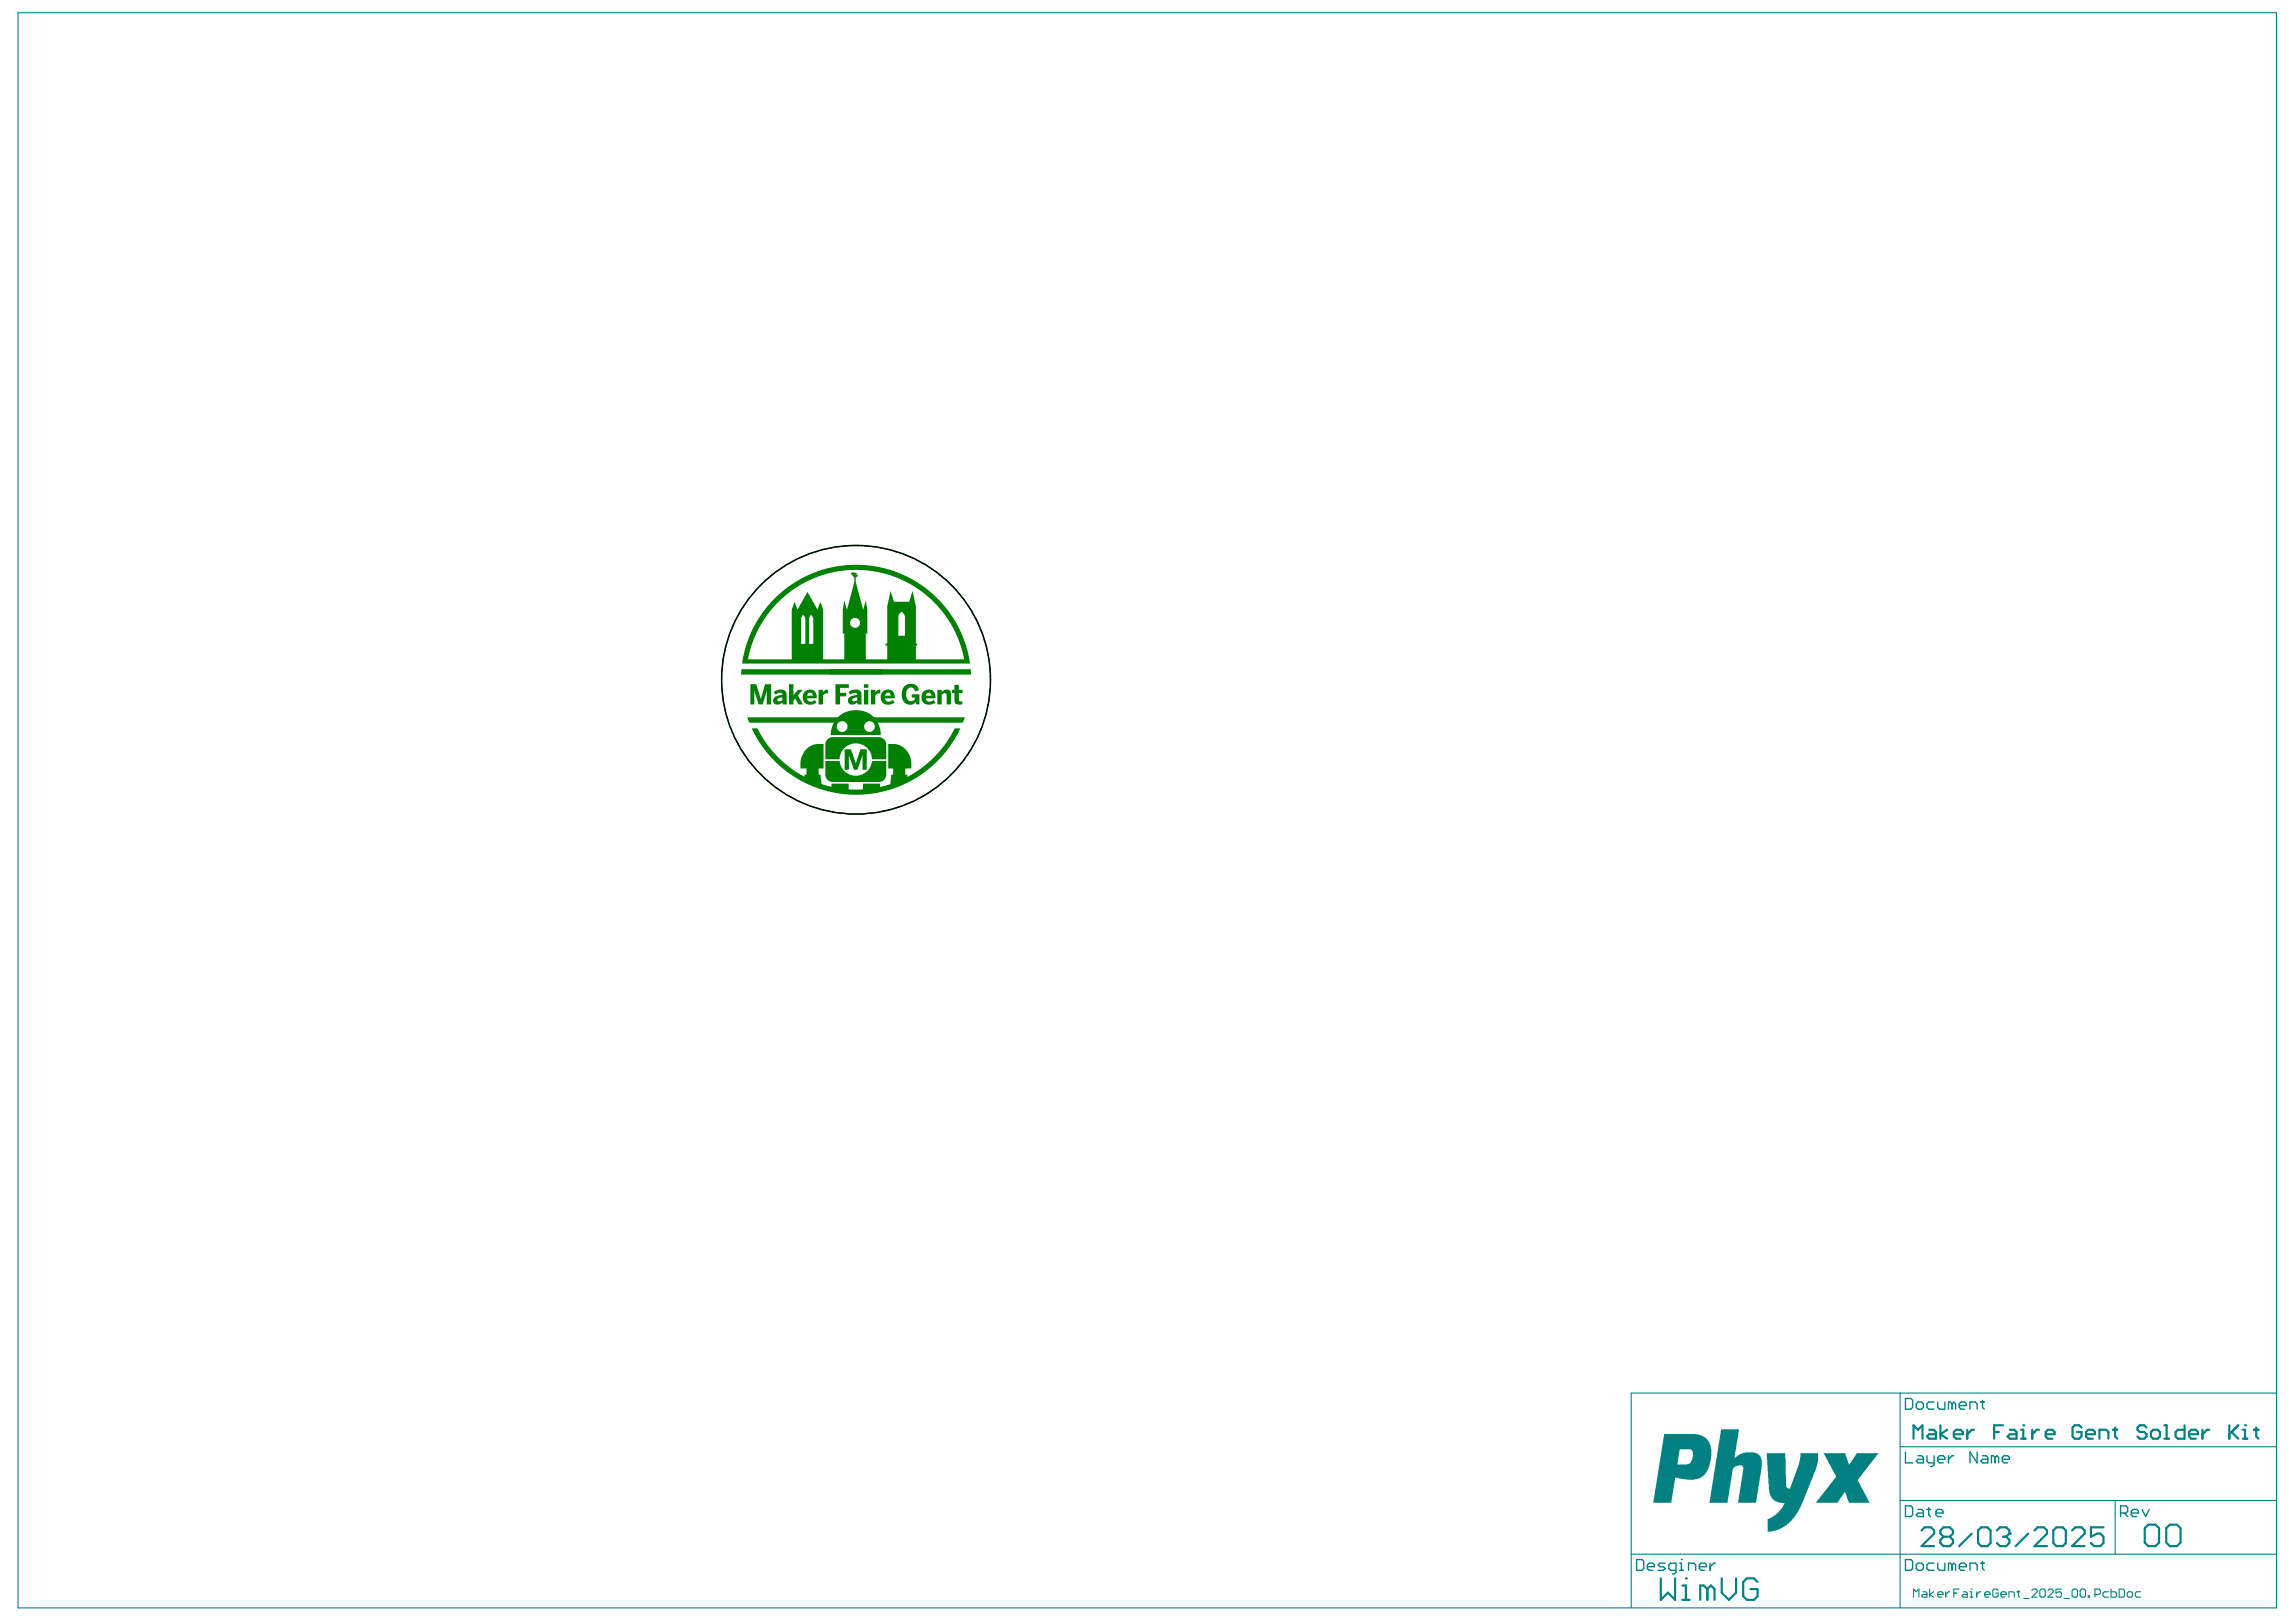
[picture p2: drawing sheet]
<svg xmlns="http://www.w3.org/2000/svg" width="297mm" height="210mm" viewBox="0 0 297 210" stroke-linecap="round" stroke-linejoin="round" font-family="sans-serif">
<g fill="#008080">
<path d="M222.7 185h2.3l-.6 3.7 .7-.5 .7-.2h1.3l.4 .2 .3 .4 .1 .4v.9l-.7 4.6h-2.4l.7-4.2a.58 .58 0 0 0-.1-.6h-.7l-.3 .2a.59 .59 0 0 0-.3 .6l-.6 4h-2.4z"/>
<path d="M228.5 188.1h2.5l.1 4.2v.2l.3 .2 .2-.1 1.1-3.1 .2-.9v-.5h2.3v1l-.3 1.3-1.9 4.6-.8 1.2-1 1.2-1 .5-.8 .3-.7 .1v-1.2a.45 .45 0 0 1 .4-.7l.7-.4 .6-.6 .5-.9h-.7l-.6-.2-.4-.4-.2-.4-.2-.7z"/>
<path d="M235.9 188.1h2.8l.5 1.4 .2-.1 .8-1.3h2.8l-2.6 3.3a.38 .38 0 0 0 .1 .5l1.4 2.6h-2.7l-.5-1.4h-.1l-.9 1.4h-2.8l2.2-2.8 .2-.3a.34 .34 0 0 0 .1-.6z"/>
<path d="M215.3 185.6h4.2l.8 .2 .6 .5 .4 .7 .1 .5-.1 1.4-.2 .8-.3 .7-.5 .6-.3 .2-.8 .3h-.9l-1.6-.3-.5 3.3h-2.3zM217.3 187.5l-.3 2h1.3l.3-.1 .3-.5 .1-.7a.57 .57 0 0 0-.3-.7z"/>
</g>
<g fill="none" stroke="#008080" stroke-width=".14">
<path d="M2.3 1.6h292.2v206.5h-292.2zM245.8 187.2h48.7M245.8 194.2h48.7M245.8 180.3v27.8M273.6 194.2v6.9M294.5 180.3h-83.5v27.8M211 201.1h83.5M247.6 206.7v-1.1l.3 .4 .4-.4v1.1M248.8 206h.3l.2 .2v.5h-.5l-.2-.2 .2-.2h.5M249.6 205.6v1.1M250.2 206l-.6 .3 .6 .4M250.7 206.3h.7v-.1l-.2-.2h-.3l-.2 .2v.3l.2 .2h.3"/>
<path d="M251.7 206v.7M252.3 206h-.2l-.4 .3M252.8 206.2h.3M253.5 205.6h-.7v1.1M254 206h.3l.2 .2v.5h-.5l-.2-.2 .2-.2h.5M254.9 206h.1v.7M254.9 206.7h.3M255 205.6h.1M255.7 206v.7M256.2 206h-.1l-.4 .3M256.8 206.3h.7v-.1l-.2-.2h-.4l-.1 .2v.3l.1 .2h.4M258.5 205.8l-.2-.2h-.3l-.2 .2v.7l.2 .2h.3l.2-.2v-.3h-.3"/>
<path d="M258.9 206.3h.7v-.1l-.2-.2h-.4l-.1 .2v.3l.1 .2h.4M259.9 206.7v-.7h.5l.2 .2v.5M260.9 206h.4M261.1 205.8v.7l.2 .2M261.8 206.9h.7M262.9 205.8l.1-.2h.4l.2 .2v.2l-.7 .7h.7M264.1 205.6h.3l.2 .2v.7l-.2 .2h-.3l-.2-.2v-.7zM264.9 205.8l.2-.2h.4l.1 .2v.2l-.7 .7h.7M266.7 205.6h-.7v.6l.5-.2 .2 .2v.3l-.2 .2h-.3l-.2-.2M267 206.9h.7M268.1 205.8l.1-.2h.4l.2 .2v.7l-.2 .2h-.4l-.1-.2zM269.3 205.6h.3l.2 .2v.7l-.2 .2h-.3l-.2-.2v-.7z"/>
<path d="M270.2 206.5h.1v.2h-.1zM271 206.3h.6l.1-.1v-.4l-.1-.2h-.6v1.1M272.8 206h-.6l-.1 .2v.3l.1 .2h.6M273.1 205.6v1.1h.5l.2-.2v-.3l-.2-.2h-.5M274.2 205.6h.5l.2 .2v.7l-.2 .2h-.5zM275.2 206.2l.2-.2h.3l.2 .2v.3l-.2 .2h-.3l-.2-.2zM276.9 206h-.5l-.2 .2v.3l.2 .2h.5"/>
</g>
<g fill="none" stroke="#008080" stroke-width=".17">
<path d="M246.5 181h.7l.2 .2v.9l-.2 .3h-.7zM246.5 187.9v1.4h.9M246.5 194.9h.7l.2 .2v.9l-.2 .3h-.7zM247.9 181.7l.2-.3h.5l.2 .3v.4l-.2 .3h-.5l-.2-.3zM248.1 188.4h.5l.2 .2v.7h-.7l-.2-.2 .2-.3h.7M248.1 195.3h.5l.2 .3v.7h-.7l-.2-.3 .2-.2h.7M249.3 188.4v.7l.2 .2h.7M249.3 195.3h.5M249.5 195.1v.9l.3 .3M250.2 181.4h-.7l-.2 .3v.4l.2 .3h.7M250.2 188.4v1.1l-.2 .3h-.2M250.5 195.8h.9v-.2l-.3-.3h-.4l-.2 .3v.4l.2 .3h.4"/>
<path d="M250.7 181.4v.7l.2 .3h.7v-1M250.7 188.8h.9v-.2l-.2-.2h-.5l-.2 .2v.5l.2 .2h.5M252.1 188.4v.9M252.5 181.7l-.2-.3h-.2v1M252.5 181.7v.7M252.5 181.7l.3-.3 .2 .3v.7M252.8 188.4h-.3l-.4 .4M253.5 181.9h.9v-.2l-.2-.3h-.5l-.2 .3v.4l.2 .3h.5M254.9 182.4v-1h.7l.2 .3v.7M255.8 187.9v1.4l-.9-1.4v1.4M256.2 181.4h.5M256.5 188.4h.4l.3 .2v.7h-.7l-.3-.2 .3-.3h.7"/>
<path d="M256.5 181.2v.9l.2 .3M258.1 188.6l-.2-.2h-.3v.9M258.1 188.6v.7M258.1 188.6l.2-.2 .3 .2v.7M259 188.8h1v-.2l-.3-.2h-.4l-.3 .2v.5l.3 .2h.4M274.3 195.8h.7l.3-.2v-.5l-.3-.2h-.7v1.4M274.8 195.8l.5 .5M275.7 195.8h1v-.2l-.3-.3h-.4l-.3 .3v.4l.3 .3h.4M277.1 195.3l.5 1 .4-1M211.7 201.8h.7l.3 .3v.9l-.3 .2h-.7zM213.1 202.7h.9v-.2l-.2-.2h-.4l-.3 .2v.5l.3 .2h.4M215.4 202.3h-.7l-.2 .2 .2 .2h.5l.2 .3-.2 .2h-.7"/>
<path d="M216.8 203.2h-.7l-.2-.2v-.5l.2-.2h.7v1.1l-.2 .3h-.2M217.3 203.2h.5M217.3 202.3h.2v.9M217.5 201.8h.1M218.5 203.2v-.9h.6l.3 .2v.7M219.8 202.7h1v-.2l-.3-.2h-.4l-.3 .2v.5l.3 .2h.4M221.2 202.3v.9M221.9 202.3h-.2l-.5 .4M246.5 201.8h.7l.2 .3v.9l-.2 .2h-.7zM247.9 202.5l.2-.2h.5l.2 .2v.5l-.2 .2h-.5l-.2-.2zM250.2 202.3h-.7l-.2 .2v.5l.2 .2h.7M250.7 202.3v.7l.2 .2h.7v-.9"/>
<path d="M252.5 202.5l-.2-.2h-.2v.9M252.5 202.5v.7M252.5 202.5l.3-.2 .2 .2v.7M253.5 202.7h.9v-.2l-.2-.2h-.5l-.2 .2v.5l.2 .2h.5M254.9 203.2v-.9h.7l.2 .2v.7M256.2 202.3h.5M256.5 202.1v.9l.2 .2"/>
</g>
<g fill="none" stroke="#008080" stroke-width=".28">
<path d="M247.6 186.2v-1.8l.5 .6 .6-.6v1.8M248.6 198.1l.4-.4h.8l.4 .4v.4l-1.6 1.6h1.6M249.6 185h.6l.3 .3v.9h-.9l-.3-.3 .3-.3h.9M251 184.4v1.8M251.4 198.9l-.4 .4v.4l.4 .4h.9l.4-.4v-.4l-.4-.4M251.4 198.9l-.4-.4v-.4l.4-.4h.9l.4 .4v.4l-.4 .4M251.4 198.9h.9M251.9 185l-.9 .6 .9 .6M252.8 185.6h1.1v-.3l-.3-.3h-.5l-.3 .3v.6l.3 .3h.5M254.5 185v1.2M255.1 198.5l-1.6 1.6M255.4 185h-.3l-.6 .6"/>
<path d="M255.9 198.1l.4-.4h.8l.4 .4v1.6l-.4 .4h-.8l-.4-.4zM258 185.3h.6M258.3 198.1l.4-.4h.9l.4 .4v.4M259.1 184.4h-1.1v1.8M259.1 198.9h.5M259.6 198.9l.4 .4v.4l-.4 .4h-.9l-.4-.4M260 198.5h.1M260 198.5l-.4 .4M260 185h.6l.3 .3v.9h-.9l-.3-.3 .3-.3h.9M261.5 185h.3v1.2M261.5 186.2h.5M261.8 184.4h.1"/>
<path d="M262.4 198.5l-1.6 1.6M262.9 185v1.2M263.2 198.1l.4-.4h.8l.4 .4v.4l-1.6 1.6h1.6M263.8 185h-.3l-.6 .6M264.7 185.6h1.1v-.3l-.3-.3h-.6l-.2 .3v.6l.2 .3h.6M265.6 198.1l.4-.4h.9l.4 .4v1.6l-.4 .4h-.9l-.4-.4zM268.1 198.1l.4-.4h.8l.4 .4v.4l-1.6 1.6h1.6M269.3 184.7l-.3-.3h-.6l-.3 .3v1.2l.3 .3h.6l.3-.3v-.6h-.6M269.9 185.6h1.1v-.3l-.3-.3h-.5l-.3 .3v.6l.3 .3h.5M271.6 186.2v-1.2h.9l.3 .3v.9M272.1 197.7h-1.6v1.2l.8-.4h.4l.4 .4v.8l-.4 .4h-.8l-.4-.4M273.3 185h.6"/>
<path d="M273.6 184.7v1.2l.3 .3M277.5 197.8l.4-.5h1l.4 .5v1.8l-.4 .5h-1l-.4-.5zM277.7 184.7l-.3-.3h-.6l-.3 .3v.3l.3 .3h.6l.3 .3v.3l-.3 .3h-.6l-.3-.3M278.3 185.3l.3-.3h.5l.3 .3v.6l-.3 .3h-.5l-.3-.3zM280 186.2h.6M280 184.4h.3v1.8M280.3 197.8l.4-.5h.9l.5 .5v1.8l-.5 .5h-.9l-.4-.5zM282.6 184.4v1.8h-.8l-.3-.3v-.6l.3-.3h.8M283.2 185.6h1.2v-.3l-.3-.3h-.6l-.3 .3v.6l.3 .3h.6M284.9 185v1.2M285.8 185h-.3l-.6 .6M288.4 184.4v1.8"/>
<path d="M288.7 185.3l.9 .9M289.6 184.4l-1.2 1.2M290.2 185h.2v1.2M290.2 186.2h.5M290.4 184.4h.1M291.6 185h.6M291.9 184.7v1.2l.3 .3M214.9 204.3v2.7l.9-.9 .9 .9v-2.7M217.6 207h1M217.6 205.2h.5v1.8M218.1 204.3h.1M220.9 205.6l-.5-.4h-.4v1.8"/>
<path d="M220.9 205.6v1.4M220.9 205.6l.5-.4 .4 .4v1.4M222.7 204.3v1.8l1 .9 .9-.9v-1.8M227.4 204.7l-.5-.4h-.9l-.5 .4v1.9l.5 .4h.9l.5-.4v-1h-.9"/>
</g>
<g fill="#008000">
<path d="M95.9 86.6h18.2v.7h-18.2z"/>
<path d="M107.4 86.6h18.2v.7h-18.2z"/>
<path d="M113 92.8h11.8l-.2 .7h-11.1l-.5-.4z"/>
<path d="M96.7 92.8h11.8v.3l-.5 .4h-11.1z"/>
<path d="M105.9 89.3h.6v.3l.3-.3 .3-.1v.5l-.4 .1-.2 .2v1.2h-.6z"/>
<path d="M111.8 89.3h.5v1.9h-.5z"/>
<path d="M112.7 89.3h.5v.3l.3-.3 .4-.1v.5l-.4 .1-.3 .2v1.2h-.5z"/>
<path d="M123.5 88.6h.5v.7h.5v.4h-.5l.1 .9 .1 .2h.3v.4h-.7l-.3-.3v-1.2h-.3v-.4h.3z"/>
<path d="M107.1 95.7l.3-.2 .3-.1h6.3l.4 .3 .2 .5 .1 2.1h-1.9l-.2-.9-.5-.7-.7-.4-.7-.1-.9 .2-.6 .5-.4 .6-.2 .8h-1.8v-2z"/>
<path d="M97.1 88.5h.7l.6 2 .6-2h.8v2.7h-.6v-1.8l-.5 1.8h-.6l-.5-1.9v1.9h-.5z"/>
<path d="M109.3 97h.8l.6 1.8 .6-1.8h.8v2.6h-.5v-1.9l-.7 1.9h-.4l-.7-1.8v1.8h-.5z"/>
<path d="M108.1 88.5h1.7v.5h-1.1v.7h.8v.4h-.8v1.1h-.6z"/>
<path d="M106.8 98.5h1.8l.3 .8 .4 .6 .7 .4 .8 .1 .8-.2 .6-.4 .4-.6 .2-.7h1.8v2l-.3 .5-.5 .2h-6.3l-.4-.3-.3-.4z"/>
<path d="M102.1 88.5h.5v1.5l.6-.7h.6l-.6 .7 .7 1.2h-.6l-.4-.8-.3 .2v.6h-.5z"/>
<path d="M117 88.8l.3-.2 .4-.1 .6 .1 .4 .2 .2 .5-.5 .2-.4-.5h-.3l-.2 .1-.2 .4-.1 .6 .3 .5 .5 .1 .3-.1 .1-.3h-.4v-.5h1v1.4h-.5v-.4l-.2 .3-.4 .1-.5-.1-.5-.3-.2-.4v-.6v-.5z"/>
<path d="M121.3 89.3h.5v.3l.6-.4 .3 .1 .2 .1 .1 .3v1.5h-.5v-1.3l-.2-.2-.5 .2v1.3h-.5z"/>
<path d="M111.8 88.6h.5v.4h-.5z"/>
<path d="M97.3 94.3h.7l1.1 1.8 1.4 1.7 1.7 1.5 1.9 1.2v-.3h.2v-.8h-.7v-1l.3-.9 .5-.6 .6-.4 .6-.2h.9l.1 3.1-.7 .1v.7h.2l.2 1.3 1.3 .3v-.4h2.2v.7l.8 .1h1v-.8h2.3v.4l1.3-.3 .1-1.3h.2l.1-.7-.7-.1v-3.1h1l.6 .2 .5 .4 .5 .6 .4 .9v1l-.8 .1v.7h.3v.3l1.9-1.2 1.7-1.5 1.4-1.7 1.1-1.8h.7l-1 1.8-1.3 1.7-1.5 1.5-1.6 1.2-2 1.1-1.9 .7-2 .4-2.2 .1-2.1-.1-2.1-.5-1.9-.7-1.9-1-1.7-1.2-1.5-1.6-1.2-1.6z"/>
<path d="M114.2 89.5l.6-.3 .4 .1 .3 .1 .2 .4 .1 .6h-1.3l.2 .4h.4l.4-.2 .2 .3-.7 .3h-.4l-.4-.2-.2-.3-.1-.4 .1-.4zM114.6 89.7l-.1 .3h.7l-.1-.3-.3-.1z"/>
<path d="M109.8 89.6l.7-.4h.4l.4 .2 .1 .4 .1 1.4h-.6v-.3l-.5 .3-.5-.1-.2-.4 .1-.4 .4-.2 .7-.2-.1-.2h-.2l-.6 .2zM110.3 90.4v.3h.4l.2-.1v-.3z"/>
<path d="M104.1 89.5l.3-.2 .3-.1 .4 .1 .3 .1 .2 .4 .1 .6h-1.3l.2 .3 .2 .1h.3l.3-.2 .2 .3-.7 .3-.5-.1-.3-.1-.2-.3v-.4v-.4zM104.6 89.7l-.2 .3h.8l-.2-.3z"/>
<path d="M100.1 89.6l.7-.4h.5l.3 .2 .2 .4v1.4h-.5l-.1-.3-.5 .3-.5-.1-.2-.4 .1-.4 .4-.2 .7-.2-.1-.2h-.2l-.6 .2zM100.6 90.4v.3h.4l.2-.1v-.3z"/>
<path d="M100.1 77.6l1.4-1.3 1.8-1.2 1.9-.9 2-.7 2-.3 2.1-.1 2 .2 2 .5 1.9 .7 1.9 1.1 1.6 1.3 1.4 1.5 1.3 1.7 1 1.8 .7 2 .4 2h-29.5l.5-2.3 .9-2.2 1.2-2.1zM116.4 79.3l-.2 .5v2.5h.9v-2.6l-.4-.5zM104.9 79.6l-.2 .5v3.2h.5v-3.2zM103.9 79.6l-.3 .5v3.2h.6v-3.2zM100.7 77.9l-1.5 1.7-1.1 1.8-.8 1.8-.5 2.1h5.6v-6.4l.4-1 .4 1 1.3-2.3 1.2 2.3 .4-1 .4 1v6.4h2.7v-3.3h-.2v-3.1l.2-1.2 .4 1.2 .9-3.5v-.7l-.2-.1v-.2h-.2v-.2l.2-.1 .5 .1 .1 .1-.2 .1h.3l-.1 .2-.2 .1v.6l1 3.6 .3-1.2 .2 1.2v3.1h-.2v3.3h2.8v-1.7l-.2-.1v-.2h.2v-4.9l.4-1.9 .5 1.4h1.9l.5-1.4 .4 2v4.8h.2v.3h-.2v1.7h6.2l-.4-1.7-.8-1.9-.9-1.7-1.2-1.5-1.5-1.4-1.5-1.1-1.7-.9-1.7-.7-1.9-.5-2-.2-1.8 .1-1.9 .4-1.9 .5-1.8 .9-1.6 1.1zM110 80.6a.65 .65 0 0 0 1.3 0 .65 .65 0 0 0-1.3 0z"/>
<path d="M108.4 92.8a3.2 3.2 0 0 1 3.3-.8 3.2 3.2 0 0 1 2.2 2.7v.4h-6.4a3.1 3.1 0 0 1 .9-2.3zM111.8 94a.7 .7 0 0 0 1.4 0 .7 .7 0 0 0-1.4 0zM108.3 94a.69 .69 0 0 0 1.3 0 .69 .69 0 0 0-1.3 0z"/>
<path d="M119.5 89.5l.5-.3 .4 .1 .3 .1 .3 .4v.6h-1.2l.1 .3 .2 .1h.4l.3-.2 .2 .3-.4 .2-.4 .1-.4-.1-.3-.1-.2-.3-.1-.3 .1-.5zM119.9 89.8l-.1 .2h.7l-.2-.3-.2-.1z"/>
</g>
<circle cx="110.8" cy="88" r="17.4" fill="none" stroke="#008000" stroke-width=".18"/>
<circle cx="110.8" cy="88" r="17.4" fill="none" stroke="#000" stroke-width=".18"/>
</svg>
